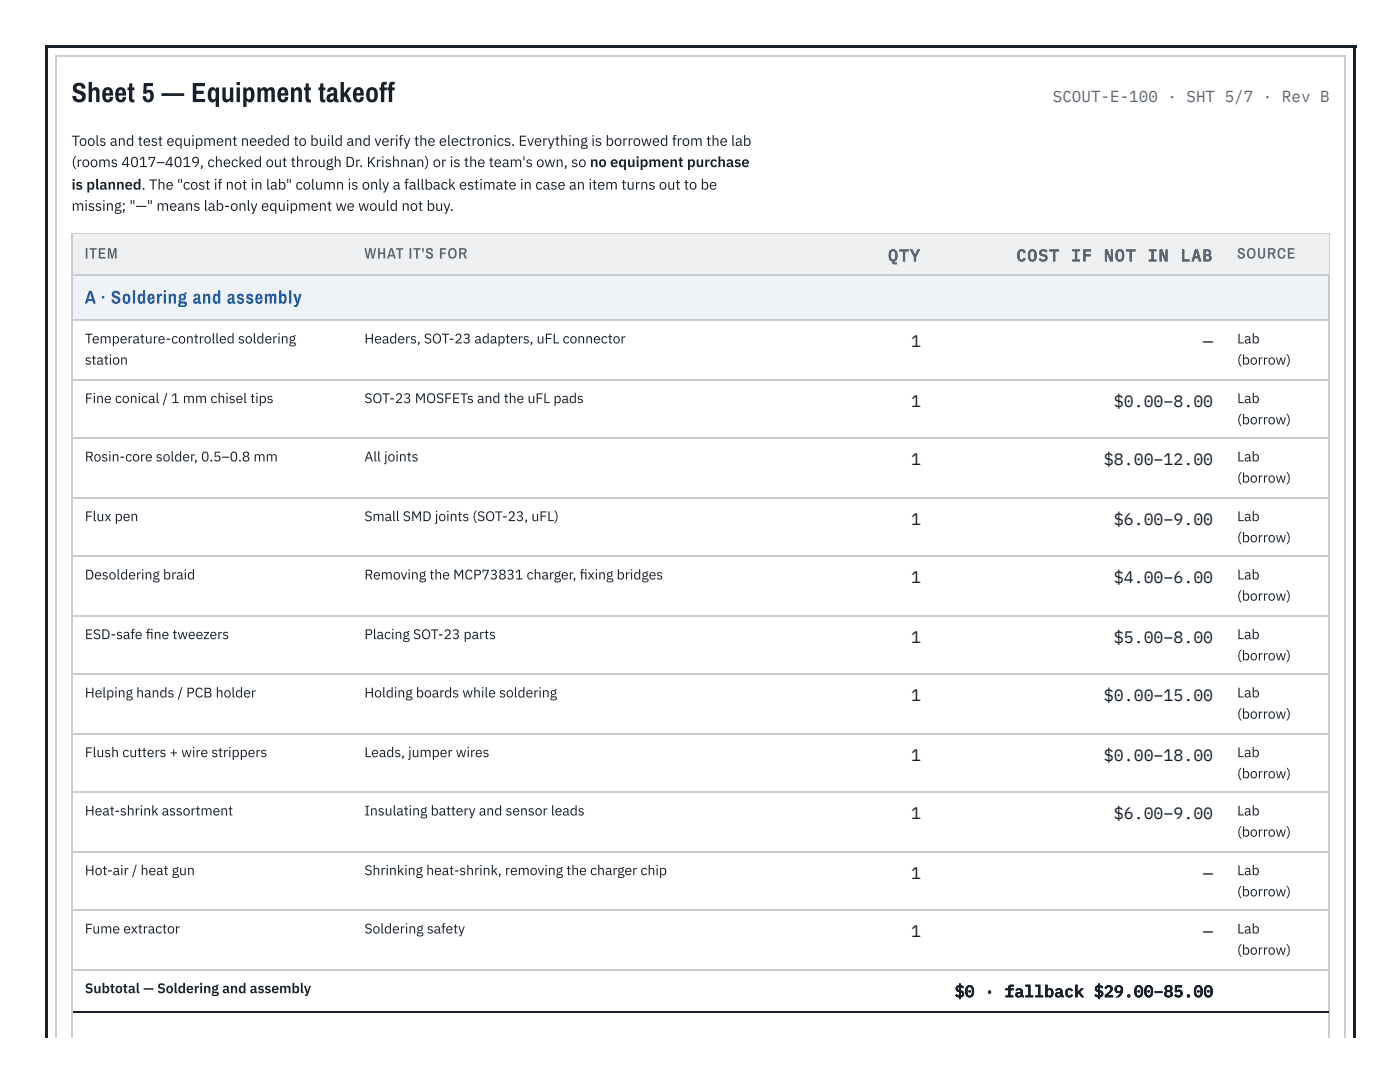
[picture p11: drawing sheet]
<svg xmlns="http://www.w3.org/2000/svg" width="279mm" height="216mm" viewBox="0 0 279 216" stroke-linecap="round" stroke-linejoin="round" font-family="sans-serif">
<defs><g id="words">
<text font-size="5.6" fill="#18202b" x="14.3" y="20.4">Sheet 5 — Equipment takeoff</text>
<text font-size="3.7" fill="#1f5fa8" x="16.9" y="60.6">A · Soldering and assembly</text>
<g font-size="3.3" fill="#5b6573">
<text x="177.2" y="52.1">QTY</text>
<text x="202.8" y="52.1">COST</text>
<text x="213.8" y="52.1">IF</text>
<text x="220.3" y="52.1">NOT</text>
<text x="229" y="52.1">IN</text>
<text x="235.6" y="52.1">LAB</text>
</g>
<g font-size="3.3" fill="#18202b">
<text x="181.8" y="69.3">1</text>
<text x="240.2" y="69.3">—</text>
<text x="181.8" y="81.2">1</text>
<text x="222.3" y="81.2">$0.00–8.00</text>
<text x="181.8" y="92.9">1</text>
<text x="220.3" y="92.9">$8.00–12.00</text>
<text x="181.8" y="104.8">1</text>
<text x="222.3" y="104.8">$6.00–9.00</text>
<text x="181.8" y="116.4">1</text>
<text x="222.3" y="116.4">$4.00–6.00</text>
<text x="181.8" y="128.3">1</text>
<text x="222.3" y="128.3">$5.00–8.00</text>
<text x="181.8" y="140">1</text>
<text x="220.3" y="140">$0.00–15.00</text>
<text x="181.8" y="151.9">1</text>
<text x="220.3" y="151.9">$0.00–18.00</text>
<text x="181.8" y="163.5">1</text>
<text x="222.3" y="163.5">$6.00–9.00</text>
<text x="181.8" y="175.4">1</text>
<text x="240.2" y="175.4">—</text>
<text x="181.8" y="187.1">1</text>
<text x="240.2" y="187.1">—</text>
<text x="190.5" y="199">$0 · fallback $29.00–85.00</text>
</g>
<text font-size="3.2" fill="#5b6573" x="210.1" y="20.4">SCOUT-E-100 · SHT 5/7 · Rev B</text>
<g font-size="3" fill="#5b6573">
<text x="16.9" y="51.6">ITEM</text>
<text x="72.7" y="51.6">WHAT IT'S FOR</text>
<text x="246.9" y="51.6">SOURCE</text>
</g>
<g font-size="2.9" fill="#18202b">
<text x="14.3" y="29.1">Tools and test equipment needed to build and verify the electronics. Everything is borrowed from the lab</text>
<text x="14.3" y="33.3">(rooms 4017–4019, checked out through Dr. Krishnan) or is the team's own, so no equipment purchase</text>
<text x="14.3" y="37.8">is planned. The &quot;cost if not in lab&quot; column is only a fallback estimate in case an item turns out to be</text>
<text x="14.3" y="42.1">missing; &quot;—&quot; means lab-only equipment we would not buy.</text>
</g>
<g font-size="2.8" fill="#18202b">
<text x="16.9" y="68.5">Temperature-controlled soldering</text>
<text x="72.7" y="68.5">Headers, SOT-23 adapters, uFL connector</text>
<text x="246.9" y="68.5">Lab</text>
<text x="16.9" y="72.8">station</text>
<text x="246.9" y="72.8">(borrow)</text>
<text x="16.9" y="80.4">Fine conical / 1 mm chisel tips</text>
<text x="72.7" y="80.4">SOT-23 MOSFETs and the uFL pads</text>
<text x="246.9" y="80.4">Lab</text>
<text x="246.9" y="84.7">(borrow)</text>
<text x="16.9" y="92.1">Rosin-core solder, 0.5–0.8 mm</text>
<text x="72.7" y="92.1">All joints</text>
<text x="246.9" y="92.1">Lab</text>
<text x="246.9" y="96.3">(borrow)</text>
<text x="16.9" y="104">Flux pen</text>
<text x="72.7" y="104">Small SMD joints (SOT-23, uFL)</text>
<text x="246.9" y="104">Lab</text>
<text x="246.9" y="108.2">(borrow)</text>
<text x="16.9" y="115.6">Desoldering braid</text>
<text x="72.7" y="115.6">Removing the MCP73831 charger, fxing bridges</text>
<text x="115.7" y="115.6">i</text>
<text x="246.9" y="115.6">Lab</text>
<text x="246.9" y="119.9">(borrow)</text>
<text x="16.9" y="127.5">ESD-safe fne tweezers</text>
<text x="29.1" y="127.5">i</text>
<text x="72.7" y="127.5">Placing SOT-23 parts</text>
<text x="246.9" y="127.5">Lab</text>
<text x="246.9" y="131.8">(borrow)</text>
<text x="16.9" y="139.2">Helping hands / PCB holder</text>
<text x="72.7" y="139.2">Holding boards while soldering</text>
<text x="246.9" y="139.2">Lab</text>
<text x="246.9" y="143.4">(borrow)</text>
<text x="16.9" y="151.1">Flush cutters + wire strippers</text>
<text x="72.7" y="151.1">Leads, jumper wires</text>
<text x="246.9" y="151.1">Lab</text>
<text x="246.9" y="155.3">(borrow)</text>
<text x="16.9" y="162.7">Heat-shrink assortment</text>
<text x="72.7" y="162.7">Insulating battery and sensor leads</text>
<text x="246.9" y="162.7">Lab</text>
<text x="246.9" y="167">(borrow)</text>
<text x="16.9" y="174.6">Hot-air / heat gun</text>
<text x="72.7" y="174.6">Shrinking heat-shrink, removing the charger chip</text>
<text x="246.9" y="174.6">Lab</text>
<text x="246.9" y="178.9">(borrow)</text>
<text x="16.9" y="186.3">Fume extractor</text>
<text x="72.7" y="186.3">Soldering safety</text>
<text x="246.9" y="186.3">Lab</text>
<text x="246.9" y="190.5">(borrow)</text>
<text x="16.9" y="198.2">Subtotal — Soldering and assembly</text>
</g>
</g></defs>
<g fill="#18202b">
<path d="M9 9h261.7v.5h-261.7z"/>
<path d="M270.1 9h.6v198.2h-.6z"/>
<path d="M9 9h.5v198.2h-.5z"/>
</g>
<path d="M14.3 46.7h251.1M14.4 46.6v160.6M265.2 46.6v160.6" fill="none" stroke="#c9cdd3" stroke-width=".26"/>
<g fill="#eef0f2">
<path d="M14.6 46.8h55.8v8.2h-55.8z"/>
<path d="M70.4 46.8h104.5v8.2h-104.5z"/>
<path d="M174.9 46.8h11.4v8.2h-11.4z"/>
<path d="M186.3 46.8h58.2v8.2h-58.2z"/>
<path d="M244.5 46.8h20.6v8.2h-20.6z"/>
</g>
<g fill="none" stroke="#c9cdd3" stroke-width=".26">
<path d="M11.1 11.2h257.5M11.2 11.1v196.1M268.4 11.1v196.1M14.6 54.9h250.5M14.6 63.9h250.5M14.6 75.8h250.5M14.6 87.4h250.5M14.6 99.4h250.5M14.6 111h250.5M14.6 122.9h250.5M14.6 134.5h250.5M14.6 146.4h250.5"/>
<path d="M14.6 158.1h250.5M14.6 170h250.5M14.6 181.6h250.5M14.6 193.5h250.5"/>
</g>
<path d="M14.6 202h250.5" fill="none" stroke="#18202b" stroke-width=".26"/>
<use href="#words"/>
</svg>
